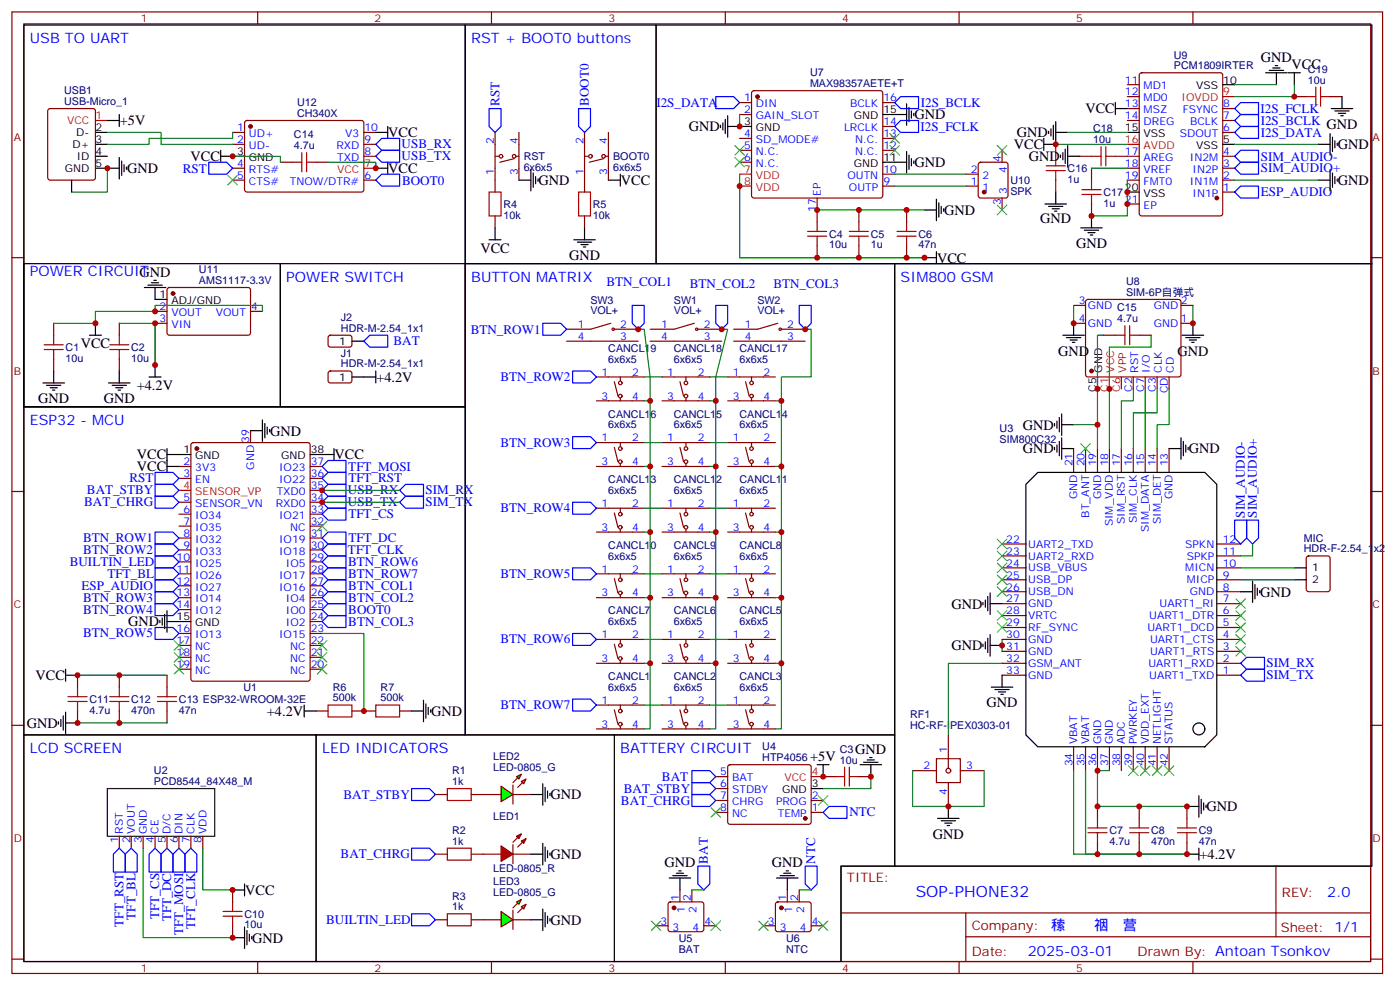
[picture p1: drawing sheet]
<svg xmlns="http://www.w3.org/2000/svg" width="414mm" height="292mm" viewBox="0 0 414 292" stroke-linecap="round" stroke-linejoin="round" font-family="sans-serif">
<defs><g id="words">
<text font-size="4.6" fill="#00f" x="270.8" y="265.1">SOP-PHONE32</text>
<g font-size="4.2" fill="#00f">
<text x="8.8" y="12.7">USB TO UART</text>
<text x="139.3" y="12.7">RST + BOOT0 buttons</text>
<text x="8.8" y="81.5">POWER CIRCUIT</text>
<text x="84.7" y="83.3">POWER SWITCH</text>
<text x="139.3" y="83.3">BUTTON MATRIX</text>
<text x="266.3" y="83.3">SIM800 GSM</text>
<text x="8.8" y="125.6">ESP32 - MCU</text>
<text x="8.8" y="222.6">LCD SCREEN</text>
<text x="95.2" y="222.6">LED INDICATORS</text>
<text x="183.4" y="222.6">BATTERY CIRCUIT</text>
<text x="392.5" y="265.4">2.0</text>
<text x="310.9" y="274.9">䅴၁ᐠ䄄ቁ营</text>
<text x="304" y="282.7">2025-03-01</text>
</g>
<g font-size="4.2">
<text x="372.9" y="18.3">GND</text>
<text x="381.9" y="20.4">VCC</text>
<text x="270.4" y="35.3">GND</text>
<text x="321" y="33.5">VCC</text>
<text x="35.5" y="37.1">+5V</text>
<text x="114.8" y="40.6">VCC</text>
<text x="203.7" y="38.8">GND</text>
<text x="300.8" y="40.6">GND</text>
<text x="392.3" y="38.2">GND</text>
<text x="56.4" y="47.6">VCC</text>
<text x="299.8" y="44.1">VCC</text>
<text x="304.3" y="47.6">GND</text>
<text x="395.6" y="44.1">GND</text>
<text x="37.6" y="51.2">GND</text>
<text x="114.8" y="51.2">VCC</text>
<text x="270.4" y="49.4">GND</text>
<text x="159.3" y="54.7">GND</text>
<text x="183.6" y="54.7">VCC</text>
<text x="395.6" y="54.7">GND</text>
<text x="279.2" y="63.5">GND</text>
<text x="307.6" y="66">GND</text>
<text x="142.1" y="74.9">VCC</text>
<text x="168.3" y="77">GND</text>
<text x="277.1" y="77.6">VCC</text>
<text x="318.2" y="73.5">GND</text>
<text x="41.3" y="81.8">GND</text>
<text x="23.9" y="103">VCC</text>
<text x="312.9" y="105.2">GND</text>
<text x="348.2" y="105.2">GND</text>
<text x="111.3" y="112.9">+4.2V</text>
<text x="11.3" y="119.2">GND</text>
<text x="30.7" y="119.2">GND</text>
<text x="40.4" y="115.4">+4.2V</text>
<text x="79.9" y="128.8">GND</text>
<text x="302.5" y="127">GND</text>
<text x="40.5" y="135.8">VCC</text>
<text x="99" y="135.8">VCC</text>
<text x="302.5" y="134.1">GND</text>
<text x="351.5" y="134.1">GND</text>
<text x="40.5" y="139.3">VCC</text>
<text x="281.3" y="179.9">GND</text>
<text x="372.7" y="176.4">GND</text>
<text x="37.9" y="185.2">GND</text>
<text x="281.3" y="192.3">GND</text>
<text x="10.5" y="201.1">VCC</text>
<text x="291.7" y="209.2">GND</text>
<text x="7.9" y="215.2">GND</text>
<text x="78.9" y="211.7">+4.2V</text>
<text x="127.5" y="211.6">GND</text>
<text x="239.6" y="225.1">+5V</text>
<text x="252.9" y="223">GND</text>
<text x="162.8" y="236.4">GND</text>
<text x="356.8" y="239.9">GND</text>
<text x="275.9" y="248.1">GND</text>
<text x="162.8" y="254">GND</text>
<text x="196.5" y="256.5">GND</text>
<text x="228.2" y="256.5">GND</text>
<text x="354.7" y="254">+4.2V</text>
<text x="72.5" y="264.6">VCC</text>
<text x="162.8" y="273.4">GND</text>
<text x="74.6" y="278.7">GND</text>
</g>
<g font-size="3.9" fill="#00f">
<text x="147.7" y="31.4" transform="rotate(-90 147.7 31.4)">RST</text>
<text x="174.2" y="31.4" transform="rotate(-90 174.2 31.4)">BOOT0</text>
<text x="194.1" y="31.5">I2S_DATA</text>
<text x="272.3" y="31.7">I2S_BCLK</text>
<text x="372.8" y="33.3">I2S_FCLK</text>
<text x="272.2" y="38.6">I2S_FCLK</text>
<text x="372.8" y="36.9">I2S_BCLK</text>
<text x="372.9" y="40.5">I2S_DATA</text>
<text x="118.8" y="43.9">USB_RX</text>
<text x="118.8" y="47.4">USB_TX</text>
<text x="372.9" y="47.5">SIM_AUDIO-</text>
<text x="54.1" y="51">RST</text>
<text x="372.9" y="51">SIM_AUDIO+</text>
<text x="118.9" y="54.6">BOOT0</text>
<text x="372.9" y="58.1">ESP_AUDIO</text>
<text x="179.3" y="84.5">BTN_COL1</text>
<text x="204" y="85.1">BTN_COL2</text>
<text x="228.7" y="85.1">BTN_COL3</text>
<text x="139.2" y="98.6">BTN_ROW1</text>
<text x="116.4" y="102.1">BAT</text>
<text x="148" y="112.6">BTN_ROW2</text>
<text x="148" y="132">BTN_ROW3</text>
<text x="38.3" y="142.7">RST</text>
<text x="103" y="139.3">TFT_MOSI</text>
<text x="103" y="142.7">TFT_RST</text>
<text x="24.9" y="149.8">BAT_CHRG</text>
<text x="25.7" y="146.2">BAT_STBY</text>
<text x="102.9" y="146.2">USB_RX</text>
<text x="102.9" y="149.7">USB_TX</text>
<text x="125.8" y="149.7">SIM_TX</text>
<text x="125.8" y="146.2">SIM_RX</text>
<text x="103" y="153.3">TFT_CS</text>
<text x="148" y="151.4">BTN_ROW4</text>
<text x="368.1" y="153.1" transform="rotate(-90 368.1 153.1)">SIM_AUDIO-</text>
<text x="371.7" y="153.1" transform="rotate(-90 371.7 153.1)">SIM_AUDIO+</text>
<text x="24.5" y="160.4">BTN_ROW1</text>
<text x="103" y="160.4">TFT_DC</text>
<text x="20.6" y="167.4">BUILTIN_LED</text>
<text x="24.5" y="163.8">BTN_ROW2</text>
<text x="102.9" y="163.8">TFT_CLK</text>
<text x="103" y="167.5">BTN_ROW6</text>
<text x="31.8" y="170.9">TFT_BL</text>
<text x="103" y="171">BTN_ROW7</text>
<text x="148" y="170.9">BTN_ROW5</text>
<text x="24.1" y="174.5">ESP_AUDIO</text>
<text x="24.5" y="177.9">BTN_ROW3</text>
<text x="103" y="174.5">BTN_COL1</text>
<text x="103" y="178">BTN_COL2</text>
<text x="24.5" y="181.4">BTN_ROW4</text>
<text x="103" y="181.6">BOOT0</text>
<text x="103" y="185.1">BTN_COL3</text>
<text x="24.5" y="188.5">BTN_ROW5</text>
<text x="148" y="190.3">BTN_ROW6</text>
<text x="374.5" y="197.3">SIM_RX</text>
<text x="374.5" y="200.9">SIM_TX</text>
<text x="148" y="209.7">BTN_ROW7</text>
<text x="195.8" y="230.9">BAT</text>
<text x="101.6" y="236.2">BAT_STBY</text>
<text x="183.6" y="237.9">BAT_CHRG</text>
<text x="184.5" y="234.4">BAT_STBY</text>
<text x="251.2" y="241.4">NTC</text>
<text x="100.7" y="253.8">BAT_CHRG</text>
<text x="209.3" y="255.4" transform="rotate(-90 209.3 255.4)">BAT</text>
<text x="241.1" y="255.4" transform="rotate(-90 241.1 255.4)">NTC</text>
<text x="36.5" y="274.1" transform="rotate(-90 36.5 274.1)">TFT_RST</text>
<text x="40.1" y="272" transform="rotate(-90 40.1 272)">TFT_BL</text>
<text x="47.1" y="271.8" transform="rotate(-90 47.1 271.8)">TFT_CS</text>
<text x="50.6" y="272.4" transform="rotate(-90 50.6 272.4)">TFT_DC</text>
<text x="57.7" y="274.7" transform="rotate(-90 57.7 274.7)">TFT_CLK</text>
<text x="96.5" y="273.2">BUILTIN_LED</text>
<text x="54.2" y="276.6" transform="rotate(-90 54.2 276.6)">TFT_MOSI</text>
</g>
<g font-size="3.9" fill="#800">
<text x="250.5" y="260.7">TITLE:</text>
<text x="379.1" y="265.4">REV:</text>
<text x="287.4" y="274.9">Company:</text>
<text x="378.7" y="275.5">Sheet: 1/1</text>
<text x="287.4" y="282.6">Date:</text>
<text x="336.4" y="282.7">Drawn By: Antoan Tsonkov</text>
</g>
<g font-size="3.2" fill="#800">
<text x="41.6" y="6.5">1</text>
<text x="110.8" y="6.5">2</text>
<text x="179.9" y="6.5">3</text>
<text x="249.1" y="6.5">4</text>
<text x="318.2" y="6.5">5</text>
<text x="4.1" y="41.6">A</text>
<text x="405.9" y="41.6">A</text>
<text x="4.1" y="110.8">B</text>
<text x="405.9" y="110.8">B</text>
<text x="4.1" y="179.9">C</text>
<text x="405.9" y="179.9">C</text>
<text x="4.1" y="249.1">D</text>
<text x="405.9" y="249.1">D</text>
<text x="41.6" y="287.3">1</text>
<text x="110.8" y="287.3">2</text>
<text x="179.9" y="287.3">3</text>
<text x="249.1" y="287.3">4</text>
<text x="318.2" y="287.3">5</text>
</g>
<g font-size="3.2" fill="#000080">
<text x="347.1" y="17.3">U9</text>
<text x="239.6" y="22.5">U7</text>
<text x="347.1" y="20.5">PCM1809IRTER</text>
<text x="386.8" y="21.5">C19</text>
<text x="19" y="27.9">USB1</text>
<text x="239.6" y="25.8">MAX98357AETE+T</text>
<text x="386.8" y="24.7">10u</text>
<text x="19" y="31">USB-Micro_1</text>
<text x="87.9" y="34.6">CH340X</text>
<text x="87.9" y="31.5">U12</text>
<text x="86.9" y="40.9">C14</text>
<text x="323.3" y="39.1">C18</text>
<text x="86.9" y="44.1">4.7u</text>
<text x="154.9" y="47.4">RST</text>
<text x="181.3" y="47.4">BOOT0</text>
<text x="323.3" y="42.3">10u</text>
<text x="154.9" y="50.5">6x6x5</text>
<text x="181.3" y="50.5">6x6x5</text>
<text x="315.7" y="50.9">C16</text>
<text x="298.8" y="57.6">SPK</text>
<text x="298.8" y="54.4">U10</text>
<text x="315.7" y="54">1u</text>
<text x="326.3" y="58">C17</text>
<text x="148.9" y="64.6">10k</text>
<text x="148.9" y="61.5">R4</text>
<text x="175.3" y="64.6">10k</text>
<text x="175.3" y="61.5">R5</text>
<text x="326.3" y="61.1">1u</text>
<text x="245.2" y="70.3">C4</text>
<text x="257.5" y="70.3">C5</text>
<text x="271.6" y="70.3">C6</text>
<text x="245.2" y="73.5">10u</text>
<text x="257.5" y="73.5">1u</text>
<text x="271.6" y="73.5">47n</text>
<text x="58.8" y="84">AMS1117-3.3V</text>
<text x="58.8" y="80.8">U11</text>
<text x="174.6" y="89.8">SW3</text>
<text x="199.3" y="89.8">SW1</text>
<text x="224" y="89.8">SW2</text>
<text x="333" y="87.5">SIM-6P自弹式</text>
<text x="333" y="84.4">U8</text>
<text x="100.8" y="95">J2</text>
<text x="174.6" y="93">VOL+</text>
<text x="199.3" y="93">VOL+</text>
<text x="224" y="93">VOL+</text>
<text x="330.4" y="95.2">4.7u</text>
<text x="100.8" y="98.1">HDR-M-2.54_1x1</text>
<text x="19.4" y="107">10u</text>
<text x="19.4" y="103.8">C1</text>
<text x="38.8" y="107">10u</text>
<text x="38.8" y="103.8">C2</text>
<text x="100.8" y="105.5">J1</text>
<text x="179.9" y="107.2">6x6x5</text>
<text x="179.9" y="104.1">CANCL19</text>
<text x="199.3" y="107.2">6x6x5</text>
<text x="199.3" y="104.1">CANCL18</text>
<text x="218.7" y="107.2">6x6x5</text>
<text x="218.7" y="104.1">CANCL17</text>
<text x="100.8" y="108.7">HDR-M-2.54_1x1</text>
<text x="179.9" y="123.5">CANCL16</text>
<text x="199.3" y="123.5">CANCL15</text>
<text x="218.7" y="123.5">CANCL14</text>
<text x="179.9" y="126.6">6x6x5</text>
<text x="199.3" y="126.6">6x6x5</text>
<text x="218.7" y="126.6">6x6x5</text>
<text x="295.6" y="130.9">SIM800C32</text>
<text x="295.6" y="127.7">U3</text>
<text x="179.9" y="142.9">CANCL13</text>
<text x="199.3" y="142.9">CANCL12</text>
<text x="218.7" y="142.9">CANCL11</text>
<text x="179.9" y="146.1">6x6x5</text>
<text x="199.3" y="146.1">6x6x5</text>
<text x="218.7" y="146.1">6x6x5</text>
<text x="385.6" y="160.2">MIC</text>
<text x="179.9" y="165.5">6x6x5</text>
<text x="179.9" y="162.3">CANCL10</text>
<text x="199.3" y="165.5">6x6x5</text>
<text x="199.3" y="162.3">CANCL9</text>
<text x="218.7" y="165.5">6x6x5</text>
<text x="218.7" y="162.3">CANCL8</text>
<text x="385.6" y="163.3">HDR-F-2.54_1x2</text>
<text x="179.9" y="184.9">6x6x5</text>
<text x="179.9" y="181.7">CANCL7</text>
<text x="199.3" y="184.9">6x6x5</text>
<text x="199.3" y="181.7">CANCL6</text>
<text x="218.7" y="184.9">6x6x5</text>
<text x="218.7" y="181.7">CANCL5</text>
<text x="179.9" y="201.1">CANCL1</text>
<text x="199.3" y="201.1">CANCL2</text>
<text x="218.7" y="201.1">CANCL3</text>
<text x="26.5" y="207.9">C11</text>
<text x="38.8" y="207.9">C12</text>
<text x="52.9" y="207.9">C13 ESP32-WROOM-32E</text>
<text x="72" y="204.3">U1</text>
<text x="98.4" y="207.4">500k</text>
<text x="98.4" y="204.3">R6</text>
<text x="112.6" y="207.4">500k</text>
<text x="112.6" y="204.3">R7</text>
<text x="179.9" y="204.3">6x6x5</text>
<text x="199.3" y="204.3">6x6x5</text>
<text x="218.7" y="204.3">6x6x5</text>
<text x="26.5" y="211.1">4.7u</text>
<text x="38.8" y="211.1">470n</text>
<text x="52.9" y="211.1">47n</text>
<text x="269.2" y="215.5">HC-RF-IPEX0303-01</text>
<text x="269.2" y="212.4">RF1</text>
<text x="225.4" y="221.9">U4</text>
<text x="145.8" y="227.9">LED-0805_G</text>
<text x="145.8" y="224.7">LED2</text>
<text x="225.4" y="225.1">HTP4056</text>
<text x="248.4" y="225.8">10u</text>
<text x="248.4" y="222.7">C3</text>
<text x="45.5" y="232.1">PCD8544_84X48_M</text>
<text x="45.5" y="229">U2</text>
<text x="133.7" y="232.1">1k</text>
<text x="133.7" y="229">R1</text>
<text x="145.8" y="242.3">LED1</text>
<text x="133.7" y="249.8">1k</text>
<text x="133.7" y="246.6">R2</text>
<text x="328.1" y="249.9">4.7u</text>
<text x="328.1" y="246.7">C7</text>
<text x="340.4" y="249.9">470n</text>
<text x="340.4" y="246.7">C8</text>
<text x="354.5" y="249.9">47n</text>
<text x="354.5" y="246.7">C9</text>
<text x="145.8" y="257.9">LED-0805_R</text>
<text x="145.8" y="261.7">LED3</text>
<text x="133.7" y="269.2">1k</text>
<text x="133.7" y="266">R3</text>
<text x="145.8" y="264.9">LED-0805_G</text>
<text x="72.3" y="274.6">10u</text>
<text x="72.3" y="271.4">C10</text>
<text x="200.7" y="281.7">BAT</text>
<text x="200.7" y="278.5">U5</text>
<text x="232.5" y="281.7">NTC</text>
<text x="232.5" y="278.5">U6</text>
</g>
<g font-size="3.2" fill="#00f">
<text x="220.1" y="30">1</text>
<text x="261.2" y="30">16</text>
<text x="332.7" y="24.7">11</text>
<text x="332.7" y="28.2">12</text>
<text x="338.2" y="26.5">MD1</text>
<text x="338.2" y="30">MD0</text>
<text x="220.1" y="33.5">2</text>
<text x="223.6" y="31.8">DIN</text>
<text x="223.6" y="35.3">GAIN_SLOT</text>
<text x="251.4" y="31.8">BCLK</text>
<text x="332.7" y="31.8">13</text>
<text x="332.7" y="35.3">14</text>
<text x="338.2" y="33.5">MSZ</text>
<text x="349.8" y="33.5">FSYNC</text>
<text x="361.8" y="35.3">7</text>
<text x="361.8" y="31.8">8</text>
<text x="70.1" y="38.8">1</text>
<text x="73.6" y="40.6">UD+</text>
<text x="102.1" y="40.6">V3</text>
<text x="107.8" y="38.8">10</text>
<text x="220.1" y="40.6">4</text>
<text x="249.6" y="38.8">LRCLK</text>
<text x="261.2" y="40.6">13</text>
<text x="261.2" y="37">14</text>
<text x="338.2" y="37">DREG</text>
<text x="348.9" y="40.6">SDOUT</text>
<text x="351.9" y="37">BCLK</text>
<text x="361.8" y="38.8">6</text>
<text x="70.1" y="42.3">2</text>
<text x="73.6" y="44.1">UD-</text>
<text x="99.5" y="44.1">RXD</text>
<text x="99.7" y="47.6">TXD</text>
<text x="107.8" y="45.9">8</text>
<text x="107.8" y="42.3">9</text>
<text x="146" y="42.7" transform="rotate(-90 146 42.7)">2</text>
<text x="153.1" y="42.7" transform="rotate(-90 153.1 42.7)">4</text>
<text x="172.5" y="42.7" transform="rotate(-90 172.5 42.7)">2</text>
<text x="179.6" y="42.7" transform="rotate(-90 179.6 42.7)">4</text>
<text x="220.1" y="44.1">5</text>
<text x="220.1" y="47.6">6</text>
<text x="223.6" y="42.3">SD_MODE#</text>
<text x="223.6" y="45.9">N.C.</text>
<text x="252.9" y="45.9">N.C.</text>
<text x="252.9" y="42.3">N.C.</text>
<text x="261.2" y="44.1">12</text>
<text x="296" y="47.8" transform="rotate(-90 296 47.8)">4</text>
<text x="332.7" y="45.9">17</text>
<text x="338.2" y="47.6">AREG</text>
<text x="351.9" y="47.6">IN2M</text>
<text x="361.8" y="45.9">4</text>
<text x="70.1" y="49.4">4</text>
<text x="70.1" y="52.9">5</text>
<text x="73.6" y="51.2">RTS#</text>
<text x="107.8" y="52.9">6</text>
<text x="146" y="51.8" transform="rotate(-90 146 51.8)">1</text>
<text x="153.1" y="51.8" transform="rotate(-90 153.1 51.8)">3</text>
<text x="172.5" y="51.8" transform="rotate(-90 172.5 51.8)">1</text>
<text x="179.6" y="51.8" transform="rotate(-90 179.6 51.8)">3</text>
<text x="223.6" y="49.4">N.C.</text>
<text x="250.6" y="52.9">OUTN</text>
<text x="261.2" y="51.2">10</text>
<text x="287.1" y="51.2">2</text>
<text x="290.6" y="52.9">2</text>
<text x="297.7" y="51.3" transform="rotate(-90 297.7 51.3)">4</text>
<text x="332.7" y="49.4">18</text>
<text x="332.7" y="52.9">19</text>
<text x="338.2" y="51.2">VREF</text>
<text x="352.7" y="51.2">IN2P</text>
<text x="361.8" y="52.9">2</text>
<text x="361.8" y="49.4">3</text>
<text x="73.6" y="54.7">CTS#</text>
<text x="85.7" y="54.7">TNOW/DTR#</text>
<text x="242.7" y="57.9" transform="rotate(-90 242.7 57.9)">EP</text>
<text x="251.1" y="56.4">OUTP</text>
<text x="261.2" y="54.7">9</text>
<text x="287.1" y="54.7">1</text>
<text x="290.6" y="56.4">1</text>
<text x="297.7" y="57.3" transform="rotate(-90 297.7 57.3)">3</text>
<text x="332.7" y="60">21</text>
<text x="338.2" y="54.7">FMT0</text>
<text x="351.9" y="54.7">IN1M</text>
<text x="352.7" y="58.2">IN1P</text>
<text x="361.8" y="56.4">1</text>
<text x="241.3" y="62.6" transform="rotate(-90 241.3 62.6)">17</text>
<text x="296" y="60.8" transform="rotate(-90 296 60.8)">3</text>
<text x="338.2" y="61.7">EP</text>
<text x="319" y="90">3</text>
<text x="349.2" y="90">2</text>
<text x="47.2" y="91.7">2</text>
<text x="47.2" y="95.2">3</text>
<text x="50.7" y="93.5">VOUT</text>
<text x="63.8" y="93.5">VOUT</text>
<text x="74.3" y="91.7">4</text>
<text x="319" y="95.2">4</text>
<text x="321.7" y="91.4">GND C15</text>
<text x="341.3" y="91.4">GND</text>
<text x="349.2" y="95.2">1</text>
<text x="50.7" y="97">VIN</text>
<text x="170.8" y="100.5">4</text>
<text x="170.8" y="97">1</text>
<text x="183.4" y="100.5">3</text>
<text x="183.4" y="97">2</text>
<text x="195.5" y="100.5">4</text>
<text x="195.5" y="97">1</text>
<text x="208.1" y="100.5">3</text>
<text x="208.1" y="97">2</text>
<text x="220.2" y="100.5">4</text>
<text x="220.2" y="97">1</text>
<text x="232.8" y="100.5">3</text>
<text x="232.8" y="97">2</text>
<text x="321.7" y="96.7">GND</text>
<text x="341.3" y="96.7">GND</text>
<text x="177.9" y="111.1">1</text>
<text x="187" y="111.1">2</text>
<text x="197.3" y="111.1">1</text>
<text x="206.4" y="111.1">2</text>
<text x="216.7" y="111.1">1</text>
<text x="225.8" y="111.1">2</text>
<text x="336.5" y="110.2" transform="rotate(-90 336.5 110.2)">RST</text>
<text x="340.1" y="110.2" transform="rotate(-90 340.1 110.2)">I/O</text>
<text x="343.6" y="110.2" transform="rotate(-90 343.6 110.2)">CLK</text>
<text x="347.1" y="110.2" transform="rotate(-90 347.1 110.2)">CD</text>
<text x="177.9" y="118.2">3</text>
<text x="187" y="118.2">4</text>
<text x="197.3" y="118.2">3</text>
<text x="206.4" y="118.2">4</text>
<text x="216.7" y="118.2">3</text>
<text x="225.8" y="118.2">4</text>
<text x="334.8" y="115.9" transform="rotate(-90 334.8 115.9)">C2</text>
<text x="338.3" y="115.9" transform="rotate(-90 338.3 115.9)">C7</text>
<text x="341.8" y="115.9" transform="rotate(-90 341.8 115.9)">C3</text>
<text x="345.4" y="116.3" transform="rotate(-90 345.4 116.3)">CD</text>
<text x="73.7" y="130.9" transform="rotate(-90 73.7 130.9)">39</text>
<text x="177.9" y="130.5">1</text>
<text x="187" y="130.5">2</text>
<text x="197.3" y="130.5">1</text>
<text x="206.4" y="130.5">2</text>
<text x="216.7" y="130.5">1</text>
<text x="225.8" y="130.5">2</text>
<text x="54.3" y="137.6">2</text>
<text x="91.9" y="137.6">37</text>
<text x="177.9" y="137.6">3</text>
<text x="187" y="137.6">4</text>
<text x="197.3" y="137.6">3</text>
<text x="206.4" y="137.6">4</text>
<text x="216.7" y="137.6">3</text>
<text x="225.8" y="137.6">4</text>
<text x="317.1" y="137.9" transform="rotate(-90 317.1 137.9)">21</text>
<text x="320.7" y="137.9" transform="rotate(-90 320.7 137.9)">20</text>
<text x="324.2" y="137.9" transform="rotate(-90 324.2 137.9)">19</text>
<text x="327.7" y="137.9" transform="rotate(-90 327.7 137.9)">18</text>
<text x="331.3" y="137.9" transform="rotate(-90 331.3 137.9)">17</text>
<text x="334.8" y="137.9" transform="rotate(-90 334.8 137.9)">16</text>
<text x="338.3" y="137.9" transform="rotate(-90 338.3 137.9)">15</text>
<text x="341.8" y="137.9" transform="rotate(-90 341.8 137.9)">14</text>
<text x="345.4" y="137.9" transform="rotate(-90 345.4 137.9)">13</text>
<text x="54.3" y="141.1">3</text>
<text x="57.7" y="139.3">3V3</text>
<text x="57.7" y="142.9">EN</text>
<text x="75.1" y="138.9" transform="rotate(-90 75.1 138.9)">GND</text>
<text x="82.6" y="142.9">IO22</text>
<text x="82.6" y="139.3">IO23</text>
<text x="91.9" y="141.1">36</text>
<text x="54.3" y="148.2">5</text>
<text x="57.7" y="149.9">SENSOR_VN</text>
<text x="81.6" y="149.9">RXD0</text>
<text x="81.8" y="146.4">TXD0</text>
<text x="91.9" y="148.2">34</text>
<text x="91.9" y="144.6">35</text>
<text x="177.9" y="149.9">1</text>
<text x="187" y="149.9">2</text>
<text x="197.3" y="149.9">1</text>
<text x="206.4" y="149.9">2</text>
<text x="216.7" y="149.9">1</text>
<text x="225.8" y="149.9">2</text>
<text x="318.6" y="147.7" transform="rotate(-90 318.6 147.7)">GND</text>
<text x="325.6" y="147.7" transform="rotate(-90 325.6 147.7)">GND</text>
<text x="346.8" y="147.7" transform="rotate(-90 346.8 147.7)">GND</text>
<text x="54.3" y="151.7">6</text>
<text x="54.3" y="155.2">7</text>
<text x="57.7" y="153.5">IO34</text>
<text x="82.6" y="153.5">IO21</text>
<text x="91.9" y="155.2">32</text>
<text x="91.9" y="151.7">33</text>
<text x="322.1" y="153.1" transform="rotate(-90 322.1 153.1)">BT_ANT</text>
<text x="329.1" y="155.7" transform="rotate(-90 329.1 155.7)">SIM_VDD</text>
<text x="332.7" y="154.9" transform="rotate(-90 332.7 154.9)">SIM_RST</text>
<text x="336.2" y="154.8" transform="rotate(-90 336.2 154.8)">SIM_CLK</text>
<text x="343.3" y="155" transform="rotate(-90 343.3 155)">SIM_DET</text>
<text x="54.3" y="158.8">8</text>
<text x="57.7" y="157">IO35</text>
<text x="57.7" y="160.5">IO32</text>
<text x="82.6" y="160.5">IO19</text>
<text x="85.8" y="157">NC</text>
<text x="91.9" y="158.8">31</text>
<text x="177.9" y="157">3</text>
<text x="187" y="157">4</text>
<text x="197.3" y="157">3</text>
<text x="206.4" y="157">4</text>
<text x="216.7" y="157">3</text>
<text x="225.8" y="157">4</text>
<text x="297.6" y="160.5">22</text>
<text x="304.1" y="161.9">UART2_TXD</text>
<text x="339.7" y="157.3" transform="rotate(-90 339.7 157.3)">SIM_DATA</text>
<text x="350.5" y="161.9">SPKN</text>
<text x="361.6" y="160.5">12</text>
<text x="52.2" y="165.8">10</text>
<text x="54.3" y="162.3">9</text>
<text x="57.7" y="164">IO33</text>
<text x="57.7" y="167.6">IO25</text>
<text x="82.6" y="164">IO18</text>
<text x="84.6" y="167.6">IO5</text>
<text x="91.9" y="165.8">29</text>
<text x="91.9" y="162.3">30</text>
<text x="297.6" y="164">23</text>
<text x="297.6" y="167.6">24</text>
<text x="304.1" y="165.5">UART2_RXD</text>
<text x="350.9" y="165.5">SPKP</text>
<text x="361.6" y="167.6">10</text>
<text x="361.6" y="164">11</text>
<text x="52.2" y="169.3">11</text>
<text x="52.2" y="172.9">12</text>
<text x="57.7" y="171.1">IO26</text>
<text x="82.6" y="171.1">IO17</text>
<text x="91.9" y="172.9">27</text>
<text x="91.9" y="169.3">28</text>
<text x="177.9" y="169.3">1</text>
<text x="187" y="169.3">2</text>
<text x="197.3" y="169.3">1</text>
<text x="206.4" y="169.3">2</text>
<text x="216.7" y="169.3">1</text>
<text x="225.8" y="169.3">2</text>
<text x="297.6" y="171.1">25</text>
<text x="304.1" y="169">USB_VBUS</text>
<text x="304.1" y="172.5">USB_DP</text>
<text x="350.5" y="169">MICN</text>
<text x="351" y="172.5">MICP</text>
<text x="361.6" y="171.1">9</text>
<text x="52.2" y="176.4">13</text>
<text x="52.2" y="179.9">14</text>
<text x="57.7" y="174.6">IO27</text>
<text x="57.7" y="178.2">IO14</text>
<text x="82.6" y="174.6">IO16</text>
<text x="84.6" y="178.2">IO4</text>
<text x="91.9" y="179.9">25</text>
<text x="91.9" y="176.4">26</text>
<text x="177.9" y="176.4">3</text>
<text x="187" y="176.4">4</text>
<text x="197.3" y="176.4">3</text>
<text x="206.4" y="176.4">4</text>
<text x="216.7" y="176.4">3</text>
<text x="225.8" y="176.4">4</text>
<text x="297.6" y="174.6">26</text>
<text x="297.6" y="178.2">27</text>
<text x="304.1" y="176">USB_DN</text>
<text x="304.1" y="179.6">GND</text>
<text x="342.9" y="179.6">UART1_RI</text>
<text x="351.8" y="176">GND</text>
<text x="361.6" y="178.2">7</text>
<text x="361.6" y="174.6">8</text>
<text x="57.7" y="181.7">IO12</text>
<text x="84.6" y="185.2">IO2</text>
<text x="84.6" y="181.7">IO0</text>
<text x="91.9" y="183.4">24</text>
<text x="297.6" y="181.7">28</text>
<text x="297.6" y="185.2">29</text>
<text x="304.1" y="183.1">VRTC</text>
<text x="339.8" y="183.1">UART1_DTR</text>
<text x="361.6" y="185.2">5</text>
<text x="361.6" y="181.7">6</text>
<text x="52.2" y="187">16</text>
<text x="52.2" y="190.5">17</text>
<text x="57.7" y="188.7">IO13</text>
<text x="82.6" y="188.7">IO15</text>
<text x="91.9" y="190.5">22</text>
<text x="91.9" y="187">23</text>
<text x="177.9" y="188.7">1</text>
<text x="187" y="188.7">2</text>
<text x="197.3" y="188.7">1</text>
<text x="206.4" y="188.7">2</text>
<text x="216.7" y="188.7">1</text>
<text x="225.8" y="188.7">2</text>
<text x="297.6" y="188.7">30</text>
<text x="304.1" y="186.6">RF_SYNC</text>
<text x="304.1" y="190.1">GND</text>
<text x="339.3" y="186.6">UART1_DCD</text>
<text x="340.1" y="190.1">UART1_CTS</text>
<text x="361.6" y="188.7">4</text>
<text x="52.2" y="194">18</text>
<text x="52.2" y="197.6">19</text>
<text x="57.7" y="192.3">NC</text>
<text x="57.7" y="195.8">NC</text>
<text x="85.8" y="195.8">NC</text>
<text x="85.8" y="192.3">NC</text>
<text x="91.9" y="197.6">20</text>
<text x="91.9" y="194">21</text>
<text x="177.9" y="195.8">3</text>
<text x="187" y="195.8">4</text>
<text x="197.3" y="195.8">3</text>
<text x="206.4" y="195.8">4</text>
<text x="216.7" y="195.8">3</text>
<text x="225.8" y="195.8">4</text>
<text x="297.6" y="192.3">31</text>
<text x="297.6" y="195.8">32</text>
<text x="304.1" y="193.7">GND</text>
<text x="304.1" y="197.2">GSM_ANT</text>
<text x="339.6" y="197.2">UART1_RXD</text>
<text x="340.1" y="193.7">UART1_RTS</text>
<text x="361.6" y="195.8">2</text>
<text x="361.6" y="192.3">3</text>
<text x="57.7" y="199.3">NC</text>
<text x="85.8" y="199.3">NC</text>
<text x="297.6" y="199.3">33</text>
<text x="304.1" y="200.7">GND</text>
<text x="339.9" y="200.7">UART1_TXD</text>
<text x="361.6" y="199.3">1</text>
<text x="177.9" y="208.1">1</text>
<text x="187" y="208.1">2</text>
<text x="197.3" y="208.1">1</text>
<text x="206.4" y="208.1">2</text>
<text x="216.7" y="208.1">1</text>
<text x="225.8" y="208.1">2</text>
<text x="177.9" y="215.2">3</text>
<text x="187" y="215.2">4</text>
<text x="197.3" y="215.2">3</text>
<text x="206.4" y="215.2">4</text>
<text x="216.7" y="215.2">3</text>
<text x="225.8" y="215.2">4</text>
<text x="318.6" y="220.1" transform="rotate(-90 318.6 220.1)">VBAT</text>
<text x="322.1" y="220.1" transform="rotate(-90 322.1 220.1)">VBAT</text>
<text x="325.6" y="220.1" transform="rotate(-90 325.6 220.1)">GND</text>
<text x="329.1" y="220.1" transform="rotate(-90 329.1 220.1)">GND</text>
<text x="332.7" y="220.1" transform="rotate(-90 332.7 220.1)">ADC</text>
<text x="336.2" y="220.1" transform="rotate(-90 336.2 220.1)">PWRKEY</text>
<text x="339.7" y="220.1" transform="rotate(-90 339.7 220.1)">VDD_EXT</text>
<text x="343.3" y="220.1" transform="rotate(-90 343.3 220.1)">NETLIGHT</text>
<text x="346.8" y="220.1" transform="rotate(-90 346.8 220.1)">STATUS</text>
<text x="273.1" y="227.5">2</text>
<text x="280.1" y="222.6" transform="rotate(-90 280.1 222.6)">1</text>
<text x="285.8" y="227.5">3</text>
<text x="317.1" y="226.6" transform="rotate(-90 317.1 226.6)">34</text>
<text x="320.7" y="226.6" transform="rotate(-90 320.7 226.6)">35</text>
<text x="324.2" y="226.6" transform="rotate(-90 324.2 226.6)">36</text>
<text x="327.7" y="226.6" transform="rotate(-90 327.7 226.6)">37</text>
<text x="331.3" y="226.6" transform="rotate(-90 331.3 226.6)">38</text>
<text x="334.8" y="226.6" transform="rotate(-90 334.8 226.6)">39</text>
<text x="338.3" y="226.6" transform="rotate(-90 338.3 226.6)">40</text>
<text x="341.8" y="226.6" transform="rotate(-90 341.8 226.6)">41</text>
<text x="345.4" y="226.6" transform="rotate(-90 345.4 226.6)">42</text>
<text x="213" y="229.3">5</text>
<text x="213" y="232.8">6</text>
<text x="216.5" y="231.1">BAT</text>
<text x="213" y="236.4">7</text>
<text x="213" y="239.9">8</text>
<text x="216.5" y="234.6">STDBY</text>
<text x="216.5" y="238.1">CHRG</text>
<text x="229.5" y="238.1">PROG</text>
<text x="240.1" y="239.9">1</text>
<text x="240.1" y="236.4">2</text>
<text x="280.1" y="235.2" transform="rotate(-90 280.1 235.2)">4</text>
<text x="216.5" y="241.7">NC</text>
<text x="230" y="241.7">TEMP</text>
<text x="34.9" y="249.3" transform="rotate(-90 34.9 249.3)">1</text>
<text x="36.3" y="246.6" transform="rotate(-90 36.3 246.6)">RST</text>
<text x="38.5" y="249.3" transform="rotate(-90 38.5 249.3)">2</text>
<text x="39.9" y="246.6" transform="rotate(-90 39.9 246.6)">VOUT</text>
<text x="42" y="249.3" transform="rotate(-90 42 249.3)">3</text>
<text x="43.4" y="246.6" transform="rotate(-90 43.4 246.6)">GND</text>
<text x="45.5" y="249.3" transform="rotate(-90 45.5 249.3)">4</text>
<text x="46.9" y="246.6" transform="rotate(-90 46.9 246.6)">CE</text>
<text x="49" y="249.3" transform="rotate(-90 49 249.3)">5</text>
<text x="50.4" y="246.6" transform="rotate(-90 50.4 246.6)">D/C</text>
<text x="52.6" y="249.3" transform="rotate(-90 52.6 249.3)">6</text>
<text x="54" y="246.6" transform="rotate(-90 54 246.6)">DIN</text>
<text x="56.1" y="249.3" transform="rotate(-90 56.1 249.3)">7</text>
<text x="57.5" y="246.6" transform="rotate(-90 57.5 246.6)">CLK</text>
<text x="59.6" y="249.3" transform="rotate(-90 59.6 249.3)">8</text>
<text x="61" y="246.6" transform="rotate(-90 61 246.6)">VDD</text>
<text x="200.7" y="266.5" transform="rotate(-90 200.7 266.5)">1</text>
<text x="204.3" y="266.5" transform="rotate(-90 204.3 266.5)">2</text>
<text x="232.5" y="266.5" transform="rotate(-90 232.5 266.5)">1</text>
<text x="236" y="266.5" transform="rotate(-90 236 266.5)">2</text>
<text x="195.4" y="273.4">3</text>
<text x="198.9" y="275.2">3</text>
<text x="202.5" y="270" transform="rotate(-90 202.5 270)">1</text>
<text x="204.8" y="275.2">4</text>
<text x="206" y="270" transform="rotate(-90 206 270)">2</text>
<text x="208.3" y="273.4">4</text>
<text x="227.1" y="273.4">3</text>
<text x="230.6" y="275.2">3</text>
<text x="234.2" y="270" transform="rotate(-90 234.2 270)">1</text>
<text x="236.6" y="275.2">4</text>
<text x="237.8" y="270" transform="rotate(-90 237.8 270)">2</text>
<text x="240.1" y="273.4">4</text>
</g>
<g font-size="3.2" fill="#f00">
<text x="349.4" y="30">IOVDD</text>
<text x="361.8" y="28.2">9</text>
<text x="28.2" y="35.3">1</text>
<text x="19.9" y="36.7">VCC</text>
<text x="332.7" y="42.3">16</text>
<text x="338.2" y="44.1">AVDD</text>
<text x="99.7" y="51.2">VCC</text>
<text x="107.8" y="49.4">7</text>
<text x="220.1" y="51.2">7</text>
<text x="223.6" y="52.9">VDD</text>
<text x="220.1" y="54.7">8</text>
<text x="223.6" y="56.4">VDD</text>
<text x="329.5" y="110.2" transform="rotate(-90 329.5 110.2)">VCC</text>
<text x="333" y="110.2" transform="rotate(-90 333 110.2)">VPP</text>
<text x="327.7" y="115.9" transform="rotate(-90 327.7 115.9)">C1</text>
<text x="331.3" y="115.9" transform="rotate(-90 331.3 115.9)">C6</text>
<text x="54.3" y="144.6">4</text>
<text x="57.7" y="146.4">SENSOR_VP</text>
<text x="232" y="231.1">VCC</text>
<text x="240.1" y="229.3">4</text>
</g>
<g font-size="3.2">
<text x="353.8" y="26.5">VSS</text>
<text x="361.8" y="24.7">10</text>
<text x="252.5" y="35.3">GND</text>
<text x="261.2" y="33.5">15</text>
<text x="22.6" y="40.2">D-</text>
<text x="28.2" y="38.8">2</text>
<text x="220.1" y="37">3</text>
<text x="223.6" y="38.8">GND</text>
<text x="332.7" y="38.8">15</text>
<text x="338.2" y="40.6">VSS</text>
<text x="21.4" y="43.7">D+</text>
<text x="22.7" y="47.3">ID</text>
<text x="28.2" y="42.3">3</text>
<text x="28.2" y="45.9">4</text>
<text x="70.1" y="45.9">3</text>
<text x="73.6" y="47.6">GND</text>
<text x="261.2" y="47.6">11</text>
<text x="353.8" y="44.1">VSS</text>
<text x="361.8" y="42.3">5</text>
<text x="19.2" y="50.8">GND</text>
<text x="28.2" y="49.4">5</text>
<text x="252.5" y="49.4">GND</text>
<text x="332.7" y="56.4">20</text>
<text x="338.2" y="58.2">VSS</text>
<text x="47.2" y="88.2">1</text>
<text x="50.7" y="90">ADJ/GND</text>
<text x="100.3" y="102">1</text>
<text x="100.3" y="112.5">1</text>
<text x="326" y="110.2" transform="rotate(-90 326 110.2)">GND</text>
<text x="324.2" y="115.9" transform="rotate(-90 324.2 115.9)">C5</text>
<text x="54.3" y="134.1">1</text>
<text x="57.7" y="135.8">GND</text>
<text x="83.1" y="135.8">GND</text>
<text x="91.9" y="134.1">38</text>
<text x="388.1" y="169">1</text>
<text x="388.1" y="172.5">2</text>
<text x="52.2" y="183.4">15</text>
<text x="57.7" y="185.2">GND</text>
<text x="240.1" y="232.8">3</text>
<text x="231.3" y="234.6">GND</text>
</g>
</g></defs>
<g fill="none" stroke="#870000" stroke-width=".35">
<path d="M3.5 3.5h405.4v284.4h-405.4zM7.1 7.1h398.2v277.2h-398.2zM76.2 3.5v3.6M145.3 3.5v3.6M214.5 3.5v3.6M283.6 3.5v3.6M352.8 3.5v3.6M3.5 76.2h3.6M405.3 76.2h3.6M52.9 137.9h3.5M56.7 131.1l.4-.2h33.9l.7 .4v69.4l-.4 .7h-34.2l-.6-.4-.1-69.4zM74.1 127.4v3.5"/>
<path d="M91.7 137.9h3.5M3.5 145.3h3.6M52.9 141.5h3.5M52.9 148.5h3.5M52.9 152h3.5M52.9 155.6h3.5M52.9 159.1h3.5M91.7 141.5h3.5M91.7 148.5h3.5M91.7 152h3.5M91.7 155.6h3.5M91.7 159.1h3.5"/>
<path d="M91.7 145h3.5M405.3 145.3h3.6M52.9 162.6h3.5M52.9 166.2h3.5M52.9 169.7h3.5M52.9 173.2h3.5M52.9 176.7h3.5M91.7 162.6h3.5M91.7 166.2h3.5M91.7 169.7h3.5M91.7 173.2h3.5M91.7 176.7h3.5"/>
<path d="M52.9 180.3h3.5M52.9 187.3h3.5M52.9 190.9h3.5M52.9 194.4h3.5M52.9 197.9h3.5M91.7 180.3h3.5M91.7 187.3h3.5M91.7 190.9h3.5M91.7 194.4h3.5M91.7 197.9h3.5M91.7 183.8h3.5M3.5 214.5h3.6"/>
<path d="M405.3 214.5h3.6M128.8 234.9h3.5M139.3 234.9h3.6M211.7 236.7h3.5M211.7 229.7h3.5M211.7 233.2h3.5M215.4 226.3l.5-.2h23.3l.5 .2 .2 .5-.1 16.5-.6 .5-23.6-.1-.4-.6v-16.3zM239.9 236.7h3.5M128.8 252.6h3.5M139.3 252.6h3.6M211.7 240.2h3.5M239.9 240.2h3.5"/>
<path d="M248.7 256.1h156.6v28.2h-156.6zM377.3 256.1v20.9M194 273.8h3.6M197.8 266.9l.5-.2h9.1l.5 .2 .2 .5v7.4l-.2 .5-.5 .2h-9.1l-.5-.2-.2-.5v-7.4zM201.1 263.2v3.5M204.6 263.2v3.5M208.1 273.8h3.6M225.8 273.8h3.5M229.5 266.9l.5-.2h9.2l.5 .2 .2 .5v7.4l-.2 .5-.5 .2h-9.2l-.5-.2-.2-.5v-7.4zM232.8 263.2v3.5M236.4 263.2v3.5M239.9 273.8h3.5"/>
<path d="M248.7 270h156.5M285.6 277h119.6M285.6 270v14.1M3.5 283.6h3.6M76.2 284.3v3.6M145.3 284.3v3.6M214.5 284.3v3.6M283.6 284.3v3.6M352.8 284.3v3.6M405.3 283.6h3.6"/>
</g>
<g fill="#870000" stroke="#870000" stroke-width=".35">
<circle cx="58.2" cy="132.6" r=".53"/>
<circle cx="238.1" cy="242" r=".53"/>
<circle cx="199.3" cy="268.5" r=".53"/>
<circle cx="231.1" cy="268.5" r=".53"/>
</g>
<g fill="none" stroke="#000" stroke-width=".35">
<path d="M49.4 134.4h7M49.4 132.6v7.1M49.4 137.9h3.5M91.7 134.4h7.1M98.8 132.6v3.6M47.3 183.4v.8M48 182.7v2.2M48.7 181.7v4.2M49.4 183.8h7M49.4 180.6v6.4M7.1 217.3h86.4v67h-86.4zM93.5 217.3h88.2v67h-88.2z"/>
<path d="M181.7 217.3h82.9v38.8h-15.9v28.2h-67M239.9 233.2h3.5M241.7 226.1h3.5M243.4 226.1v3.6M254.4 226.1h6.3M255.4 225.4h4.2M256.5 224.7h2.1M257.2 224h.7M257.5 226.1v3.6M197.9 259.6h6.4M199 258.9h4.2M200 258.2h2.1"/>
<path d="M200.7 257.5h.7M201.1 259.6v3.6M229.7 259.6h6.3M230.7 258.9h4.2M231.8 258.2h2.1M232.5 257.5h.7M232.8 259.6v3.6M68.8 263.2h3.5M68.8 277.3h3.5M72.3 261.4v3.5M72.3 274.1v6.4M73 275.2v4.2"/>
<path d="M73.7 276.2v2.1M74.4 276.9v.7"/>
</g>
<path d="M52.9 145h3.5M239.9 229.7h3.5" fill="none" stroke="#f00" stroke-width=".35"/>
<path d="M210.3 238.8l2.8 2.9M213.1 238.8l-2.8 2.9M192.6 272.3l2.8 2.9M195.4 272.3l-2.8 2.9M210.3 272.3l2.8 2.9M213.1 272.3l-2.8 2.9M224.4 272.3l2.8 2.9M227.2 272.3l-2.8 2.9M242 272.3l2.8 2.9M244.8 272.3l-2.8 2.9" fill="none" stroke="#3c3" stroke-width=".35"/>
<g fill="none" stroke="#00f" stroke-width=".35">
<path d="M121.7 233.2h5.3l1.8 1.7-1.8 1.8h-5.3zM204.6 227.9h5.3l1.8 1.8-1.8 1.7h-5.3zM204.6 234.9h5.3l1.8 1.8-1.8 1.8h-5.3zM204.6 231.4h5.3l1.8 1.8-1.8 1.7h-5.3zM35.3 250.8l1.7 1.8v5.3h-3.5v-5.3zM38.8 250.8l1.8 1.8v5.3h-3.6v-5.3zM45.9 250.8l1.7 1.8v5.3h-3.5v-5.3zM49.4 250.8l1.8 1.8v5.3h-3.6v-5.3zM52.9 250.8l1.8 1.8v5.3h-3.5v-5.3zM56.4 250.8l1.8 1.8v5.3h-3.5v-5.3zM121.7 250.8h5.3l1.8 1.8-1.8 1.8h-5.3zM206.4 256.1h3.5v5.3l-1.8 1.8-1.7-1.8z"/>
<path d="M238.1 256.1h3.6v5.3l-1.8 1.8-1.8-1.8zM243.4 240.2l1.8-1.7h5.3v3.5h-5.3z"/>
</g>
<path d="M257.5 229.7v3.5h-14.1M42.3 250.8v26.5h26.5M60 250.8v12.4h8.8" fill="none" stroke="#008700" stroke-width=".35"/>
<path d="M132.3 233.2h7v3.5h-7zM132.3 250.8h7v3.6h-7z" fill="none" stroke="#a10000" stroke-width=".35"/>
<g fill="#f00" stroke="#870000" stroke-width=".35">
<path d="M148.2 250.1l3.5 2.5-3.5 2.1z"/>
<path d="M151.7 249.8v5.6z"/>
</g>
<g fill="#870000" stroke="#870000" stroke-width=".35">
<path d="M151.7 249.1l1.4-1.4z"/>
<path d="M153.1 250.5l1.4-1.4z"/>
</g>
<g fill="#f00" stroke="#870000" stroke-width=".35">
<path d="M152.8 247.3l1.4-.7-.7 1.4z"/>
<path d="M154.2 248.7l1.4-.7-.7 1.4z"/>
</g>
<path d="M142.9 234.9h5.3M151.7 234.9h5.3M142.9 252.6h5.3M151.7 252.6h5.3" fill="none" stroke="#870000" stroke-width=".35"/>
<g fill="#0f0" stroke="#870000" stroke-width=".35">
<path d="M154.2 231.1l1.4-.7-.7 1.4z"/>
<path d="M152.8 229.7l1.4-.7-.7 1.4z"/>
</g>
<g fill="#870000" stroke="#870000" stroke-width=".35">
<path d="M153.1 232.8l1.4-1.4z"/>
<path d="M151.7 231.4l1.4-1.4z"/>
</g>
<path d="M151.7 232.1v5.7z" fill="#f00" stroke="#870000" stroke-width=".35"/>
<path d="M148.2 232.5l3.5 2.4-3.5 2.2z" fill="#0f0" stroke="#870000" stroke-width=".35"/>
<path d="M157 234.9h3.5M160.5 231.8v6.3M161.2 232.8v4.3M161.9 233.9v2.1M162.6 234.6v.7M157 252.6h3.5M160.5 249.4v6.4M161.2 250.5v4.2M161.9 251.5v2.1M162.6 252.2v.7" fill="none" stroke="#000" stroke-width=".35"/>
<path d="M121.7 270.2h5.3l1.8 1.8-1.8 1.8h-5.3z" fill="none" stroke="#00f" stroke-width=".35"/>
<path d="M132.3 270.2h7v3.6h-7z" fill="none" stroke="#a10000" stroke-width=".35"/>
<path d="M128.8 272h3.5M139.3 272h8.9M151.7 272h5.3" fill="none" stroke="#870000" stroke-width=".35"/>
<g fill="#0f0" stroke="#870000" stroke-width=".35">
<path d="M154.2 268.1l1.4-.7-.7 1.4z"/>
<path d="M152.8 266.7l1.4-.7-.7 1.4z"/>
</g>
<g fill="#870000" stroke="#870000" stroke-width=".35">
<path d="M153.1 269.9l1.4-1.4z"/>
<path d="M151.7 268.5l1.4-1.4z"/>
</g>
<path d="M151.7 269.2v5.6z" fill="#f00" stroke="#870000" stroke-width=".35"/>
<path d="M148.2 269.5l3.5 2.5-3.5 2.1z" fill="#0f0" stroke="#870000" stroke-width=".35"/>
<g fill="none" stroke="#000" stroke-width=".35">
<path d="M7.1 7.4h130.5v112.9h-130.5zM137.6 7.4h56.4v70.6h-56.4zM194 7.4h211.7v70.6h-211.7zM377.1 19.4h.7M28.2 39.2h3.5M31.7 35.6h3.6M35.3 33.9v3.5M111.1 39.2h3.6M114.7 37.4v3.5M213.1 37v.7M213.8 36.3v2.2M214.5 35.3v4.2"/>
<path d="M215.2 37.4h7M215.2 34.2v6.4M261.1 33.9h7M268.1 30.7v6.3M268.8 31.8v4.2M269.5 32.8v2.1M270.2 33.5v.7M310.1 38.8v.7M310.8 38.1v2.1M311.5 37v4.3M312.2 39.2h3.5M312.2 36v6.3"/>
<path d="M329.8 32.1h3.6M329.8 30.3v3.6M333.4 39.2h3.5M361.6 25h3.5M374.3 21.5h6.3M375.4 20.8h4.2M376.4 20.1h2.1M377.5 21.5v3.5M381 21.5h3.5M382.8 21.5v3.5M393.3 39.5v6.4M393.7 32.1h6.3"/>
<path d="M394.8 32.8h4.2M395.8 33.5h2.1M396.5 34.2h.7M396.9 28.6v3.5M21.2 53.3v3.5M28.2 42.7h3.5M28.2 49.7h7.1M28.2 46.2h3.5M35.3 46.6v6.3M36 47.6v4.3M36.7 48.7v2.1M37.4 49.4v.7"/>
<path d="M65.3 46.2h7M65.3 44.5v3.5M111.1 49.7h3.6M114.7 48v3.5M153.5 53.3h3.5M157 50.1v6.3M157.7 51.2v4.2M158.4 52.2v2.1M159.1 52.9v.7M179.9 53.3h3.5M183.4 51.5v3.5M261.1 48h7"/>
<path d="M268.1 44.8v6.4M268.8 45.9v4.2M269.5 46.9v2.1M270.2 47.6v.7M276.9 58.9v6.4M277.6 60v4.2M308.7 42.7h3.5M308.7 40.9v3.6M312.2 56.8v3.5M313.6 45.9v.7M314.3 45.2v2.1M315 44.1v4.2"/>
<path d="M315.7 46.2h3.6M315.7 43v6.4M333.4 56.8h3.5M361.6 42.7h3.5M389.8 42.7h3.5M389.8 53.3h3.5M393.3 50.1v6.3M394.1 40.6v4.2M394.1 51.2v4.2M394.8 41.6v2.1M394.8 52.2v2.1M395.5 42.3v.7"/>
<path d="M395.5 52.9v.7M7.1 78h75.8v42.3h-75.8zM82.9 78h54.7v42.3h-54.7zM137.6 78h127v139.3h-127zM144.6 70.9h3.6M146.4 67.4v3.5M169.7 70.9h6.3M170.7 71.6h4.3M171.8 72.3h2.1M172.5 73h.7M172.9 67.4v3.5M264.6 78h141.1v178.1h-141.1z"/>
<path d="M273.4 76.2h3.5M273.4 62.1h3.5M276.9 74.4v3.6M278.3 61v2.1M279 61.7v.7M309 60.3h6.4M310.1 61h4.2M311.1 61.7h2.2M311.9 62.4h.7M319.6 67.4h6.4M320.7 68.1h4.2M321.7 68.8h2.1"/>
<path d="M322.4 69.5h.7M322.8 63.9v3.5M26.5 99.1h3.5M28.2 95.6v3.5M42.7 85h6.3M43.7 84.3h4.3M44.8 83.6h2.1M45.5 82.9h.7M45.9 85v3.5h3.5M314.3 99.1h6.4M315.4 99.8h4.2M317.5 95.6v3.5"/>
<path d="M349.6 99.1h6.4M350.7 99.8h4.2M352.8 95.6v3.5M12.7 113.2h6.3M13.8 113.9h4.2M14.8 114.7h2.1M15.5 115.4h.7M15.9 109.7v3.5M32.1 113.2h6.4M33.2 113.9h4.2M34.2 114.7h2.1M34.9 115.4h.7"/>
<path d="M35.3 109.7v3.5M44.1 111.5h3.5M45.9 108v3.5M104.1 111.5h7M104.1 100.9h3.5M111.1 109.7v3.5M316.4 100.5h2.2M317.1 101.2h.8M324.6 111.5v3.5M351.7 100.5h2.1M352.4 101.2h.7M7.1 120.3h130.5v97h-130.5z"/>
<path d="M74.1 127.4h3.5M77.6 124.2v6.3M78.3 125.2v4.3M79 126.3v2.1M79.7 127v.7M311.9 125.2v.7M311.9 132.3v.7M312.6 124.5v2.1M312.6 131.6v2.1M313.3 123.5v4.2M313.3 130.5v4.3M314 132.6h3.5"/>
<path d="M314 122.4v6.4M314 129.5v6.3M314 125.6h3.5M345.7 132.6h3.5M349.2 129.5v6.3M350 130.5v4.3M350.7 131.6v2.1M351.4 132.3v.7M303.4 143.2l3.5-3.5h49.4l3.5 3.5v74.1l-3.5 3.5h-49.4l-3.5-3.5zM290.7 178.2v.7M291.4 177.4v2.2M292.1 176.4v4.2"/>
<path d="M292.8 175.3v6.4M292.8 178.5h3.5M366.9 175h3.5M370.4 171.8v6.4M371.1 172.9v4.2M371.8 173.9v2.1M372.5 174.6v.7M382.8 167.9h3.5M382.8 171.4h3.5M19.4 199.7h3.5M19.4 197.9v3.5M290.7 190.5v.7"/>
<path d="M291.4 189.8v2.1M292.1 188.7v4.3M292.8 190.9h3.5M292.8 187.7v6.3M296.3 199.7v3.5M17.3 213.4v.7M18 212.7v2.1M18.7 211.7v4.2M19.4 210.6v6.4M19.4 213.8h3.5M90 210.3h3.5M90 208.5v3.5"/>
<path d="M121.7 210.3h3.5M125.2 207.1v6.3M125.9 208.1v4.3M126.6 209.2v2.1M127.4 209.9v.7M293.2 203.2h6.3M294.2 203.9h4.2M295.3 204.6h2.1M296 205.3h.7M280.5 238.5v3.5M351 238.5h3.5M354.5 235.3v6.4"/>
<path d="M355.2 236.4v4.2M356 237.4v2.1M356.7 238.1v.7M277.3 242h6.3M278.3 242.7h4.3M279.4 243.4h2.1M280.1 244.1h.7M351 252.6h3.5M354.5 250.8v3.6M157 272h3.5M160.5 268.8v6.4M161.2 269.9v4.2"/>
<path d="M161.9 270.9v2.2M162.6 271.6v.7"/>
<circle cx="354.5" cy="215.5" r="1.76"/>
</g>
<g fill="none" stroke="#870000" stroke-width=".35">
<path d="M14.3 32.3l.5-.2h12.7l.7 .4v20.1l-.4 .6-13 .1-.6-.5-.1-20zM68.8 39.2h3.5M72.6 35.8l.4-.2 34.2 .1 .4 .6-.1 20.1-.6 .4-34.1-.1-.5-.6v-19.8zM107.6 39.2h3.5M146.4 39.2v17.6M153.5 39.2v14.1M172.9 39.2v17.6M179.9 39.2v14.1M218.7 30.3h3.5M218.7 33.9h3.5M222.5 27l.5-.2h37.3l.5 .2 .3 .5v30.4l-.3 .5-.5 .2h-37.3l-.5-.3-.3-.4v-30.4zM261.1 30.3h3.5"/>
<path d="M261.1 37.4h3.5M333.4 35.6h3.5M333.4 32.1h3.5M333.4 25h3.5M333.4 28.6h3.5M337.1 21.7l.5-.2h23.3l.6 .5 .1 41.1-.5 .7-23.5 .1-.6-.5-.1-41.2zM361.6 39.2h3.5M361.6 35.6h3.5M361.6 32.1h3.5M382.8 28.6h3.5M393.3 28.6h3.6M68.8 53.3h3.5"/>
<path d="M68.8 49.7h3.5M68.8 42.7h3.5M82.9 48h3.5M93.5 48h3.5M107.6 53.3h3.5M107.6 46.2h3.5M107.6 42.7h3.5M146.4 46.2h1.1M152 46.9l-4.2 1.1M152.8 46.2h.7M172.9 46.2h1M178.5 46.9l-4.2 1.1"/>
<path d="M179.2 46.2h.7M218.7 40.9h3.5M218.7 44.5h3.5M218.7 48h3.5M241.7 58.6v7M261.1 40.9h3.5M261.1 44.5h3.5M261.1 55h3.5M261.1 51.5h3.5M285.8 55h3.5M285.8 51.5h3.5M289.5 48.2l.5-.2h7.4l.5 .2 .2 .5v9.2l-.2 .5-.5 .2h-7.4l-.5-.3-.2-.4v-9.2z"/>
<path d="M296.3 44.5v3.5M296.3 58.6v3.5M312.2 42.7v3.5M312.2 53.3v3.5M319.3 46.2h3.5M322.8 49.7v3.6M329.8 46.2h7.1M333.4 53.3h3.5M333.4 49.7h3.5M361.6 56.8h3.5M361.6 53.3h3.5M361.6 49.7h3.5"/>
<path d="M361.6 46.2h3.5M146.4 63.9v3.5M172.9 63.9v3.5M241.7 72.7v3.5M254 62.1v3.5M254 72.7v3.5M268.1 62.1v3.5M268.1 72.7v3.5M322.8 60.3v3.6M333.4 60.3h3.5M15.9 95.6v3.5M35.3 95.6v3.5"/>
<path d="M45.9 95.6h3.5M45.9 92.1h3.5M49.6 85.2l.5-.2 23.6 .1 .4 .6-.1 13-.6 .4h-23.6l-.4-.7v-12.7zM74.1 92.1h3.5M97.2 99.3l.5-.2 5.9 .1 .5 .6-.1 2.4-.6 .5-6-.1-.4-.6v-2.2zM180.6 95.6l-6 1.8h-7M181.7 97.4h7M205.3 95.6l-6 1.8h-7M206.4 97.4h7M230 95.6l-6 1.8h-7M231.1 97.4h7M317.5 95.6h3.5"/>
<path d="M317.5 90.3h3.5M321.3 88.8l.4-.3h26.8l.5 .3 .2 .5v21.5l-.2 .5-.5 .2h-26.8l-.5-.3-.2-.4v-21.5zM326.3 99.1h3.5M336.9 99.1h3.5M349.2 95.6h3.6M349.2 90.3h3.6M15.9 106.2v3.5M35.3 106.2v3.5M97.2 109.9l.5-.2 5.9 .1 .5 .6-.1 2.4-.6 .4h-6l-.4-.7v-2.1zM167.6 100.9h21.1M176.4 118.5h14.1M176.4 111.5h14.1"/>
<path d="M181.7 112.9l1 4.2M183.4 111.5v1M183.4 117.8v.7M192.3 100.9h21.1M195.8 118.5h14.1M195.8 111.5h14.1M201.1 112.9l1 4.2M202.8 111.5v1M202.8 117.8v.7M215.2 118.5h14.1M215.2 111.5h14.1M217 100.9h21.1"/>
<path d="M220.5 112.9l1 4.2M222.2 111.5v1M222.2 117.8v.7M335.1 111.5v3.5M338.7 111.5v3.5M342.2 111.5v3.5M345.7 111.5v3.5M176.4 137.9h14.1M176.4 130.9h14.1M181.7 132.3l1 4.2M183.4 130.9v1M183.4 137.2v.7"/>
<path d="M195.8 137.9h14.1M195.8 130.9h14.1M201.1 132.3l1 4.2M202.8 130.9v1M202.8 137.2v.7M215.2 137.9h14.1M215.2 130.9h14.1M220.5 132.3l1 4.2M222.2 130.9v1M222.2 137.2v.7M317.5 132.6v7.1M321 132.6v7.1"/>
<path d="M324.6 132.6v7.1M328.1 132.6v7.1M331.6 132.6v7.1M335.1 132.6v7.1M338.7 132.6v7.1M342.2 132.6v7.1M345.7 132.6v7.1M176.4 157.3h14.1M176.4 150.3h14.1M181.7 151.7l1 4.2M183.4 150.3v1M183.4 156.6v.7"/>
<path d="M195.8 157.3h14.1M195.8 150.3h14.1M201.1 151.7l1 4.2M202.8 150.3v1M202.8 156.6v.7M215.2 157.3h14.1M215.2 150.3h14.1M220.5 151.7l1 4.2M222.2 150.3v1M222.2 156.6v.7M176.4 176.7h14.1M176.4 169.7h14.1"/>
<path d="M181.7 171.1l1 4.2M183.4 169.7v1M183.4 176v.7M195.8 176.7h14.1M195.8 169.7h14.1M201.1 171.1l1 4.2M202.8 169.7v1M202.8 176v.7M215.2 176.7h14.1M215.2 169.7h14.1M220.5 171.1l1 4.2M222.2 169.7v1"/>
<path d="M222.2 176v.7M296.3 178.5h7.1M296.3 175h7.1M296.3 171.4h7.1M296.3 167.9h7.1M296.3 164.4h7.1M296.3 160.9h7.1M359.8 178.5h7.1M359.8 175h7.1M359.8 171.4h7.1M359.8 167.9h7.1M359.8 164.4h7.1"/>
<path d="M359.8 160.9h7.1M386.5 164.6l.5-.2h5.6l.7 .4v9.5l-.4 .6-5.9 .1-.7-.5v-9.4zM22.9 199.7v3.5M35.3 199.7v3.5M49.4 199.7v3.5M176.4 196.1h14.1M176.4 189.1h14.1M181.7 190.5l1 4.2M183.4 189.1v1M183.4 195.4v.7M195.8 196.1h14.1M195.8 189.1h14.1"/>
<path d="M201.1 190.5l1 4.2M202.8 189.1v1M202.8 195.4v.7M215.2 196.1h14.1M215.2 189.1h14.1M220.5 190.5l1 4.2M222.2 189.1v1M222.2 195.4v.7M296.3 199.7h7.1M296.3 196.1h7.1M296.3 192.6h7.1M296.3 189.1h7.1"/>
<path d="M296.3 185.6h7.1M296.3 182h7.1M359.8 199.7h7.1M359.8 196.1h7.1M359.8 192.6h7.1M359.8 189.1h7.1M359.8 185.6h7.1M359.8 182h7.1M22.9 210.3v3.5M35.3 210.3v3.5M49.4 210.3v3.5M93.5 210.3h3.5"/>
<path d="M104.1 210.3h7M118.2 210.3h3.5M176.4 215.5h14.1M176.4 208.5h14.1M181.7 209.9l1 4.2M183.4 208.5v1.1M183.4 214.8v.7M195.8 215.5h14.1M195.8 208.5h14.1M201.1 209.9l1 4.2M202.8 208.5v1.1M202.8 214.8v.7"/>
<path d="M215.2 215.5h14.1M215.2 208.5h14.1M220.5 209.9l1 4.2M222.2 208.5v1.1M222.2 214.8v.7M280.5 217.3v9.9M243.4 229.7h3.5M254 229.7h3.5M269.9 227.9h7M276.9 224.4h7.1v7h-7.1zM280.5 231.4v7.1M284 227.9h7"/>
<path d="M317.5 220.8v7.1M321 220.8v7.1M324.6 220.8v7.1M324.6 238.5v3.5M328.1 220.8v7.1M331.6 220.8v7.1M335.1 220.8v7.1M336.9 238.5v3.5M338.7 220.8v7.1M342.2 220.8v7.1M345.7 220.8v7.1M351 238.5v3.5"/>
<path d="M35.3 247.3v3.5M38.8 247.3v3.5M42.3 247.3v3.5M45.9 247.3v3.5M49.4 247.3v3.5M52.9 247.3v3.5M56.4 247.3v3.5M60 247.3v3.5M324.6 249.1v3.5M336.9 249.1v3.5M351 249.1v3.5M68.8 263.2v3.5"/>
<path d="M68.8 273.8v3.5"/>
<circle cx="148.2" cy="46.2" r=".53"/>
<circle cx="152" cy="46.2" r=".53"/>
<circle cx="174.6" cy="46.2" r=".53"/>
<circle cx="178.5" cy="46.2" r=".53"/>
<circle cx="181.3" cy="97.4" r=".35"/>
<circle cx="206" cy="97.4" r=".35"/>
<circle cx="230.7" cy="97.4" r=".35"/>
<circle cx="183.4" cy="113.2" r=".53"/>
<circle cx="183.4" cy="117.1" r=".53"/>
<circle cx="202.8" cy="117.1" r=".53"/>
<circle cx="202.8" cy="113.2" r=".53"/>
<circle cx="222.2" cy="113.2" r=".53"/>
<circle cx="222.2" cy="117.1" r=".53"/>
<circle cx="183.4" cy="132.6" r=".53"/>
<circle cx="183.4" cy="136.5" r=".53"/>
<circle cx="202.8" cy="136.5" r=".53"/>
<circle cx="202.8" cy="132.6" r=".53"/>
<circle cx="222.2" cy="132.6" r=".53"/>
<circle cx="222.2" cy="136.5" r=".53"/>
<circle cx="183.4" cy="155.9" r=".53"/>
<circle cx="183.4" cy="152" r=".53"/>
<circle cx="202.8" cy="155.9" r=".53"/>
<circle cx="202.8" cy="152" r=".53"/>
<circle cx="222.2" cy="155.9" r=".53"/>
<circle cx="222.2" cy="152" r=".53"/>
<circle cx="183.4" cy="175.3" r=".53"/>
<circle cx="183.4" cy="171.4" r=".53"/>
<circle cx="202.8" cy="171.4" r=".53"/>
<circle cx="202.8" cy="175.3" r=".53"/>
<circle cx="222.2" cy="171.5" r=".53"/>
<circle cx="222.2" cy="175.3" r=".53"/>
<circle cx="183.4" cy="194.7" r=".53"/>
<circle cx="183.4" cy="190.9" r=".53"/>
<circle cx="202.8" cy="194.7" r=".53"/>
<circle cx="202.8" cy="190.9" r=".53"/>
<circle cx="222.2" cy="190.9" r=".53"/>
<circle cx="222.2" cy="194.7" r=".53"/>
<circle cx="183.4" cy="214.1" r=".53"/>
<circle cx="183.4" cy="210.3" r=".53"/>
<circle cx="202.8" cy="214.1" r=".53"/>
<circle cx="202.8" cy="210.3" r=".53"/>
<circle cx="222.2" cy="214.1" r=".53"/>
<circle cx="222.2" cy="210.3" r=".53"/>
<circle cx="280.5" cy="227.9" r=".71"/>
</g>
<g fill="none" stroke="#008700" stroke-width=".35">
<path d="M31.7 39.2h15.9v3.5h21.2M68.8 39.2v1.7h-24.7v1.8h-12.4M218.7 33.9v3.5M315.7 39.2h17.7M365.1 25h12.4M382.8 25v3.6h-17.7M31.7 49.7v7.1h-10.5M68.8 46.2h14.1v1.8M97 48h14.1v1.7M218.7 51.5v24.7h54.7h-54.7v-21.2M264.6 51.5h21.2M264.6 55h21.2"/>
<path d="M312.2 42.7h21.2M322.8 49.7h10.6M333.4 53.3v10.6h-10.6M365.1 42.7h24.7M365.1 53.3h24.7M241.7 62.1h31.7M35.3 95.6h10.6v12.4v-12.4M77.6 92.1v-1.8h-31.7v1.8h-17.7v3.5h-12.3M188.7 97.4h1.8l1.8 14.1v104h-1.8M213.4 97.4h1.8l-3.5 14.1v7h-1.8M238.1 97.4h1.8v14.1h-8.8v104h-1.8M317.5 90.3v5.3"/>
<path d="M326.3 99.1h-1.7v26.5M340.4 99.1v3.6h-12.3v29.9M352.8 90.3v5.3M190.5 118.5h1.8M190.5 111.5h5.3M209.9 111.5h5.3M211.7 118.5v97h-1.8M229.3 118.5h1.8M335.1 115v3.5h-3.5v14.1M338.7 115v17.6M342.2 115v7.1h-7.1v10.5M345.7 115v10.6h-3.5v7"/>
<path d="M190.5 137.9h1.8M190.5 130.9h5.3M209.9 137.9h1.8M209.9 130.9h5.3M229.3 137.9h1.8M317.5 125.6h7.1v7M95.2 145h23M95.2 148.5h23M190.5 157.3h1.8M190.5 150.3h5.3M209.9 157.3h1.8M209.9 150.3h5.3"/>
<path d="M229.3 157.3h1.8M190.5 176.7h1.8M190.5 169.7h5.3M209.9 176.7h1.8M209.9 169.7h5.3M229.3 176.7h1.8M366.9 167.9h15.9M366.9 171.4h15.9M370.4 160.9v3.5h-3.5M22.9 199.7h26.5M95.2 187.3h12.4v23M190.5 196.1h1.8"/>
<path d="M190.5 189.1h5.3M209.9 196.1h1.8M209.9 189.1h5.3M229.3 196.1h1.8M296.3 196.1h-15.8v21.2M296.3 189.1v3.5M22.9 213.8h26.5M190.5 208.5h5.3M209.9 208.5h5.3M269.9 227.9v10.6h21.1v-10.6M317.5 227.9v24.7h33.5h-30v-24.7M328.1 227.9h-3.5v10.6h26.4"/>
<path d="M204.6 263.2h3.5M236.4 263.2h3.5"/>
</g>
<g fill="none" stroke="#3c3" stroke-width=".35">
<path d="M263.2 39.5l2.8 2.8M266 39.5l-2.8 2.8M67.4 51.9l2.8 2.8M70.2 51.9l-2.8 2.8M217.3 43l2.8 2.9M217.3 46.6l2.8 2.8M220.1 43l-2.8 2.9M220.1 46.6l-2.8 2.8M263.2 43l2.8 2.9M266 43l-2.8 2.9M294.9 43l2.8 2.9M297.7 43l-2.8 2.9"/>
<path d="M294.9 60.7l2.8 2.8M297.7 60.7l-2.8 2.8M319.6 131.2l2.8 2.9M322.4 131.2l-2.8 2.9M93.8 154.2l2.9 2.8M96.7 154.2l-2.9 2.8M294.9 159.5l2.8 2.8M297.7 159.5l-2.8 2.8M294.9 163l2.8 2.8M294.9 166.5l2.8 2.8M294.9 170l2.8 2.9M294.9 173.6l2.8 2.8"/>
<path d="M297.7 163l-2.8 2.8M297.7 166.5l-2.8 2.8M297.7 170l-2.8 2.9M297.7 173.6l-2.8 2.8M365.5 177.1l2.8 2.8M368.3 177.1l-2.8 2.8M51.5 189.4l2.8 2.9M51.5 193l2.8 2.8M51.5 196.5l2.8 2.8M54.3 196.5l-2.8 2.8M54.3 189.4l-2.8 2.9M54.3 193l-2.8 2.8"/>
<path d="M93.8 189.4l2.9 2.9M93.8 193l2.9 2.8M93.8 196.5l2.9 2.8M96.7 189.4l-2.9 2.9M96.7 193l-2.9 2.8M96.7 196.5l-2.9 2.8M294.9 180.6l2.8 2.8M294.9 184.2l2.8 2.8M297.7 180.6l-2.8 2.8M297.7 184.2l-2.8 2.8M365.5 191.2l2.8 2.8M365.5 187.7l2.8 2.8"/>
<path d="M365.5 184.2l2.8 2.8M365.5 180.6l2.8 2.8M368.3 191.2l-2.8 2.8M368.3 187.7l-2.8 2.8M368.3 184.2l-2.8 2.8M368.3 180.6l-2.8 2.8M242 235.3l2.8 2.8M244.8 235.3l-2.8 2.8M333.7 226.5l2.8 2.8M336.5 226.5l-2.8 2.8M337.3 226.5l2.8 2.8M340.1 226.5l-2.8 2.8"/>
<path d="M340.8 226.5l2.8 2.8M343.6 226.5l-2.8 2.8M344.3 226.5l2.8 2.8M347.1 226.5l-2.8 2.8"/>
</g>
<path d="M28.2 35.6h3.5M361.6 28.6h3.5M107.6 49.7h3.5M218.7 51.5h3.5M218.7 55h3.5M333.4 42.7h3.5M328.1 111.5v3.5M331.6 111.5v3.5" fill="none" stroke="#f00" stroke-width=".35"/>
<g fill="#870000" stroke="#870000" stroke-width=".35">
<circle cx="322.8" cy="109.7" r=".53"/>
<circle cx="359.8" cy="58.6" r=".53"/>
<circle cx="224" cy="28.6" r=".53"/>
<circle cx="291" cy="56.8" r=".53"/>
<circle cx="51.2" cy="86.8" r=".53"/>
<circle cx="74.1" cy="37.4" r=".53"/>
</g>
<path d="M31.7 233.2h31.8v14.1h-31.8z" fill="none" stroke="#300" stroke-width=".35"/>
<g fill="none" stroke="#00f" stroke-width=".35">
<path d="M144.6 32.1h3.6v5.3l-1.8 1.8-1.8-1.8zM171.1 32.1h3.5v5.3l-1.7 1.8-1.8-1.8zM211.7 28.6h5.3l1.7 1.7-1.7 1.8h-5.3zM264.6 37.4l1.7-1.8h5.3v3.6h-5.3zM266.3 28.6h5.3v3.5h-5.3l-1.7-1.8zM365.1 39.2l1.8-1.8h5.3v3.5h-5.3zM365.1 35.6l1.8-1.7h5.3v3.5h-5.3zM365.1 32.1l1.8-1.8h5.3v3.6h-5.3zM61.7 48h5.3l1.8 1.7-1.8 1.8h-5.3zM111.1 42.7l1.8-1.8h5.3v3.6h-5.3zM111.1 46.2l1.8-1.7h5.3v3.5h-5.3zM111.1 53.3l1.8-1.8h5.3v3.5h-5.3z"/>
<path d="M365.1 56.8l1.8-1.8h5.3v3.6h-5.3zM365.1 49.7l1.8-1.7h5.3v3.5h-5.3zM365.1 46.2l1.8-1.7h5.3v3.5h-5.3zM160.5 95.6h5.3l1.8 1.8-1.8 1.7h-5.3zM187 90.3h3.5v5.3l-1.8 1.8-1.7-1.8zM211.7 90.3h3.5v5.3l-1.8 1.8-1.7-1.8zM236.4 90.3h3.5v5.3l-1.8 1.8-1.7-1.8zM107.6 100.9l1.8-1.8h5.3v3.6h-5.3zM169.3 109.7h5.3l1.8 1.8-1.8 1.7h-5.3zM45.9 139.7h5.3l1.7 1.8-1.7 1.7h-5.3zM97 136.2h5.3v3.5h-5.3l-1.8-1.8zM169.3 129.1h5.3l1.8 1.8-1.8 1.7h-5.3z"/>
<path d="M45.9 143.2h5.3l1.7 1.8-1.7 1.8h-5.3zM45.9 146.8h5.3l1.7 1.7-1.7 1.8h-5.3zM45.9 157.3h5.3l1.7 1.8-1.7 1.8h-5.3zM95.2 159.1l1.8-1.8h5.3v3.6h-5.3zM95.2 152l1.8-1.7h5.3v3.5h-5.3zM95.2 141.5l1.8-1.8h5.3v3.5h-5.3zM95.2 145l1.8-1.8h5.3v3.6h-5.3zM95.2 148.5l1.8-1.7h5.3v3.5h-5.3zM118.2 148.5l1.7-1.7h5.3v3.5h-5.3zM118.2 145l1.7-1.8h5.3v3.6h-5.3zM169.3 148.5h5.3l1.8 1.8-1.8 1.7h-5.3zM365.1 153.8h3.6v5.3l-1.8 1.8-1.8-1.8z"/>
<path d="M368.7 153.8h3.5v5.3l-1.8 1.8-1.7-1.8zM45.9 171.4h5.3l1.7 1.8-1.7 1.8h-5.3zM45.9 167.9h5.3l1.7 1.8-1.7 1.7h-5.3zM45.9 164.4h5.3l1.7 1.8-1.7 1.7h-5.3zM45.9 160.9h5.3l1.7 1.7-1.7 1.8h-5.3zM45.9 175h5.3l1.7 1.7-1.7 1.8h-5.3zM45.9 178.5h5.3l1.7 1.8-1.7 1.7h-5.3zM95.2 162.6l1.8-1.7h5.3v3.5h-5.3zM95.2 166.2l1.8-1.8h5.3v3.5h-5.3zM95.2 169.7l1.8-1.8h5.3v3.5h-5.3zM95.2 176.7l1.8-1.7h5.3v3.5h-5.3zM97 171.4h5.3v3.6h-5.3l-1.8-1.8z"/>
<path d="M169.3 167.9h5.3l1.8 1.8-1.8 1.7h-5.3zM45.9 185.6h5.3l1.7 1.7-1.7 1.8h-5.3zM95.2 180.3l1.8-1.8h5.3v3.5h-5.3zM95.2 183.8l1.8-1.8h5.3v3.6h-5.3zM169.3 187.3h5.3l1.8 1.8-1.8 1.8h-5.3zM366.9 196.1l1.8-1.7h5.2v3.5h-5.2zM366.9 199.7l1.8-1.8h5.2v3.5h-5.2zM169.3 206.7h5.3l1.8 1.8-1.8 1.8h-5.3z"/>
</g>
<g fill="none" stroke="#a10000" stroke-width=".35">
<path d="M386.3 28.6h2.8M389.1 25.8v5.6M390.5 28.6h2.8M390.5 25.8v5.6M86.4 48h2.9M89.3 45.2v5.6M90.7 45.2v5.6M90.7 48h2.8M144.6 56.8h3.6v7.1h-3.6zM171.1 56.8h3.5v7.1h-3.5zM309.4 49h5.6M309.4 50.4h5.6"/>
<path d="M312.2 46.2v2.8M312.2 50.4v2.9M320 56.1h5.6M320 57.5h5.6M322.8 53.3v2.8M322.8 57.5v2.8M322.8 46.2h2.8M325.6 43.4v5.6M327 46.2h2.8M327 43.4v5.6M238.8 69.9h5.7M238.8 68.4h5.7"/>
<path d="M241.7 65.6v2.8M241.7 69.9v2.8M251.2 69.9h5.6M251.2 68.4h5.6M254 65.6v2.8M254 69.9v2.8M265.3 69.9h5.6M265.3 68.4h5.6M268.1 65.6v2.8M268.1 69.9v2.8M15.9 99.1v2.9M35.3 99.1v2.9"/>
<path d="M329.8 99.1h2.9M332.7 96.3v5.7M334.1 96.3v5.7M334.1 99.1h2.8M13.1 103.4h5.6M13.1 102h5.6M15.9 103.4v2.8M32.5 103.4h5.6M32.5 102h5.6M35.3 103.4v2.8M20.1 207.4h5.7M20.1 206h5.7"/>
<path d="M22.9 203.2v2.8M22.9 207.4v2.9M32.5 207.4h5.6M32.5 206h5.6M35.3 203.2v2.8M35.3 207.4v2.9M46.6 207.4h5.6M46.6 206h5.6M49.4 203.2v2.8M49.4 207.4v2.9M97 208.5h7.1v3.5h-7.1zM111.1 208.5h7.1v3.5h-7.1z"/>
<path d="M246.9 229.7h2.9M249.8 226.8v5.7M251.2 229.7h2.8M251.2 226.8v5.7M321.7 246.2h5.7M321.7 244.8h5.7M324.6 242v2.8M324.6 246.2v2.9M334.1 246.2h5.6M334.1 244.8h5.6M336.9 242v2.8M336.9 246.2v2.9"/>
<path d="M348.2 246.2h5.6M348.2 244.8h5.6M351 242v2.8M351 246.2v2.9M66 270.9h5.6M66 269.5h5.6M68.8 266.7v2.8M68.8 270.9v2.9"/>
</g>
<g fill="#c00">
<circle cx="296.3" cy="190.9" r=".88"/>
<circle cx="324.6" cy="125.6" r=".88"/>
<circle cx="317.5" cy="95.6" r=".88"/>
<circle cx="352.8" cy="95.6" r=".88"/>
<circle cx="280.5" cy="238.5" r=".88"/>
<circle cx="218.7" cy="55" r=".88"/>
<circle cx="218.7" cy="37.4" r=".88"/>
<circle cx="45.9" cy="95.6" r=".88"/>
<circle cx="45.9" cy="92.1" r=".88"/>
<circle cx="28.2" cy="95.6" r=".88"/>
<circle cx="45.9" cy="107.9" r=".88"/>
<circle cx="31.8" cy="49.7" r=".88"/>
<circle cx="95.3" cy="145" r=".88"/>
<circle cx="95.3" cy="148.5" r=".88"/>
<circle cx="211.7" cy="118.5" r=".88"/>
<circle cx="192.3" cy="118.5" r=".88"/>
<circle cx="192.3" cy="137.9" r=".88"/>
<circle cx="192.3" cy="157.3" r=".88"/>
<circle cx="192.3" cy="176.7" r=".88"/>
<circle cx="192.3" cy="196.1" r=".88"/>
<circle cx="211.7" cy="196.1" r=".88"/>
<circle cx="211.7" cy="176.7" r=".88"/>
<circle cx="211.7" cy="157.3" r=".88"/>
<circle cx="211.7" cy="137.9" r=".88"/>
<circle cx="231.1" cy="196.1" r=".88"/>
<circle cx="231.1" cy="176.7" r=".88"/>
<circle cx="231.1" cy="157.3" r=".88"/>
<circle cx="231.1" cy="137.9" r=".88"/>
<circle cx="231.1" cy="118.5" r=".88"/>
<circle cx="238.1" cy="97.4" r=".88"/>
<circle cx="213.4" cy="97.4" r=".88"/>
<circle cx="188.7" cy="97.4" r=".88"/>
<circle cx="107.6" cy="210.3" r=".88"/>
<circle cx="241.7" cy="76.2" r=".88"/>
<circle cx="241.7" cy="62.1" r=".88"/>
<circle cx="254" cy="76.2" r=".88"/>
<circle cx="254" cy="62.1" r=".88"/>
<circle cx="273.4" cy="76.2" r=".88"/>
<circle cx="268.1" cy="76.2" r=".88"/>
<circle cx="268.1" cy="62.1" r=".88"/>
<circle cx="324.6" cy="252.6" r=".88"/>
<circle cx="336.9" cy="252.6" r=".88"/>
<circle cx="351" cy="252.6" r=".88"/>
<circle cx="351" cy="238.5" r=".88"/>
<circle cx="336.9" cy="238.5" r=".88"/>
<circle cx="324.6" cy="238.5" r=".88"/>
<circle cx="324.6" cy="227.9" r=".88"/>
<circle cx="243.4" cy="229.7" r=".88"/>
<circle cx="257.5" cy="229.7" r=".88"/>
<circle cx="68.8" cy="277.3" r=".88"/>
<circle cx="68.8" cy="263.2" r=".88"/>
<circle cx="22.9" cy="213.8" r=".88"/>
<circle cx="35.3" cy="213.8" r=".88"/>
<circle cx="22.9" cy="199.7" r=".88"/>
<circle cx="35.3" cy="199.7" r=".88"/>
<circle cx="111.1" cy="49.7" r=".88"/>
<circle cx="68.8" cy="46.2" r=".88"/>
<circle cx="324.6" cy="115" r=".88"/>
<circle cx="328.1" cy="115" r=".88"/>
<circle cx="312.2" cy="42.7" r=".88"/>
<circle cx="322.8" cy="63.9" r=".88"/>
<circle cx="382.8" cy="28.6" r=".88"/>
<circle cx="333.4" cy="60.3" r=".88"/>
<circle cx="333.4" cy="56.8" r=".88"/>
</g>
<use href="#words"/>
</svg>
